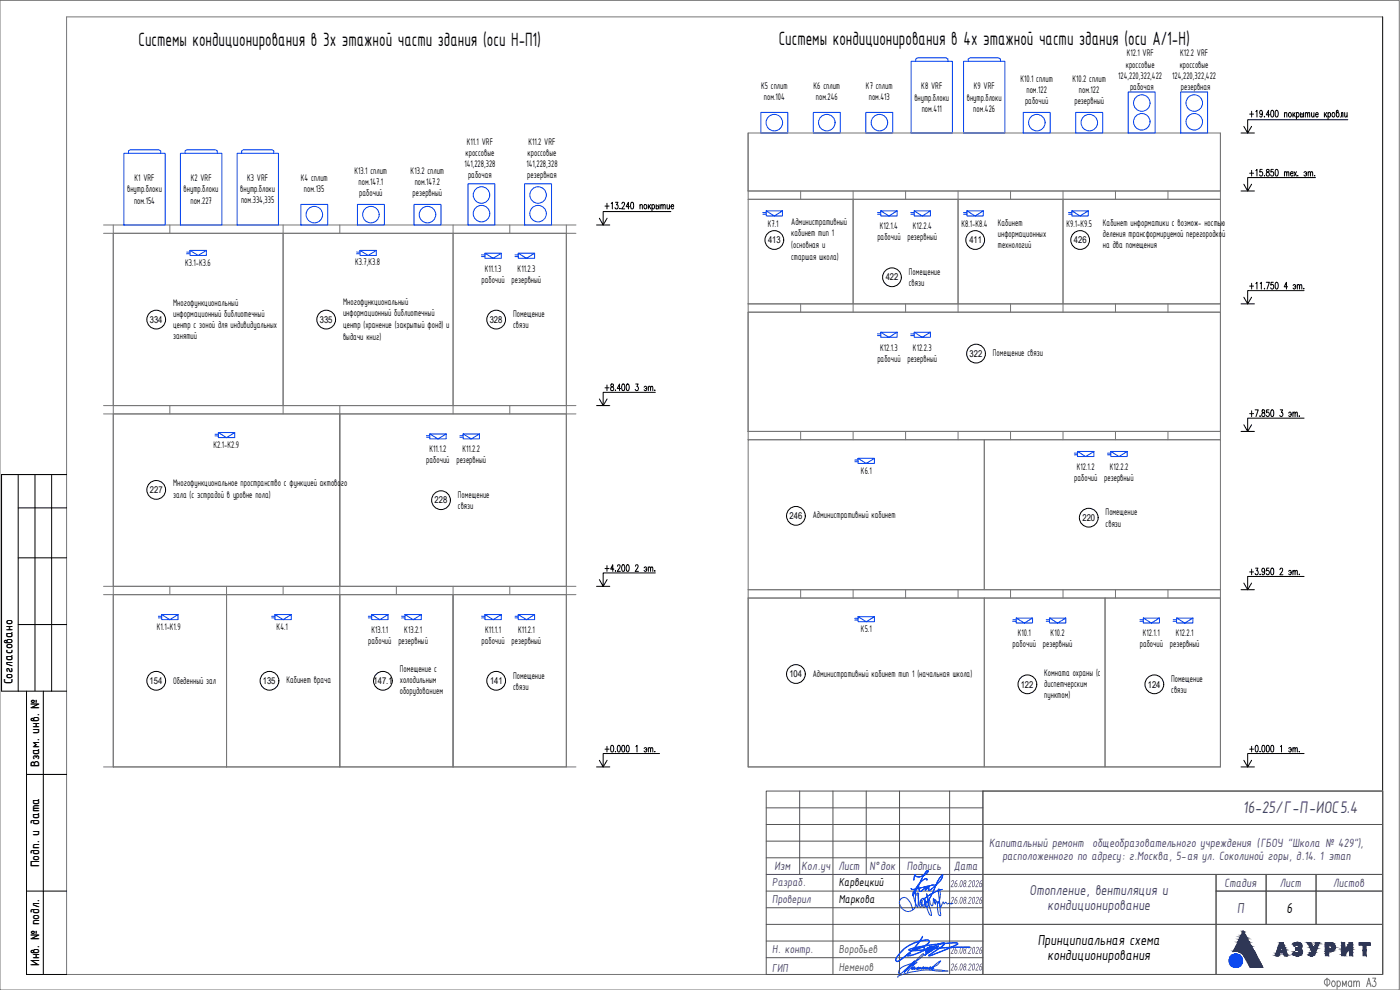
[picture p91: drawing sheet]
<svg xmlns="http://www.w3.org/2000/svg" width="420mm" height="297mm" viewBox="0 0 420 297" stroke-linecap="round" stroke-linejoin="round" font-family="sans-serif">
<defs><g id="words">
<g font-size="6.2">
<text x="41.6" y="13.7">Системы кондиционирования в 3х этажной части здания (оси Н-П1)</text>
<text x="233.7" y="13.5">Системы кондиционирования в 4х этажной части здания (оси А/1-Н)</text>
</g>
<text font-size="5.5" fill="#473972" x="373" y="244">16-25/Г-П-ИОС5.4</text>
<g font-size="4.7" fill="#473972">
<text x="309" y="268.7">Отопление, вентиляция и</text>
<text x="314.4" y="273.2">кондиционирование</text>
<text x="371.3" y="273.9">П</text>
</g>
<g font-size="4.7">
<text x="386.1" y="273.9">6</text>
<text x="311.4" y="283.7">Принципиальная схема</text>
<text x="314.4" y="288.1">кондиционирования</text>
</g>
<g font-size="3.9">
<text x="3.7" y="205.3" transform="rotate(-90 3.7 205.3)">Согласовано</text>
<text x="11.7" y="230.1" transform="rotate(-90 11.7 230.1)">Взам. инв. №</text>
<text x="11.7" y="260.3" transform="rotate(-90 11.7 260.3)">Подп. и дата</text>
<text x="11.7" y="289.9" transform="rotate(-90 11.7 289.9)">Инв. № подл.</text>
</g>
<g font-size="3.9" fill="#473972">
<text x="296.8" y="254.2">Капитальный ремонт общеобразовательного учреждения (ГБОУ &quot;Школа № 429&quot;),</text>
<text x="300.8" y="257.9">расположенного по адресу: г.Москва, 5-ая ул. Соколиной горы, д.14. 1 этап</text>
<text x="232.4" y="261.1">Изм</text>
<text x="240.5" y="261.1">Кол.уч</text>
<text x="251.6" y="261.1">Лист</text>
<text x="260.9" y="261.1">N°док</text>
<text x="272.1" y="261.1">Подпись</text>
<text x="286.2" y="260.9">Дата</text>
<text x="367.5" y="266.1">Стадия</text>
<text x="384.1" y="266.1">Лист</text>
<text x="400.1" y="266.1">Листов</text>
</g>
<g font-size="3.8" fill="#473972">
<text x="231.8" y="265.7">Разраб.</text>
<text x="231.8" y="270.9">Проверил</text>
<text x="231.8" y="285.9">Н. контр.</text>
<text x="231.8" y="291.5">ГИП</text>
</g>
<g font-size="3.8">
<text x="251.8" y="266">Карвецкий</text>
<text x="251.8" y="271">Маркова</text>
</g>
<g font-size="3.8" fill="#545454">
<text x="251.8" y="286">Воробьев</text>
<text x="251.8" y="291.3">Неменов</text>
</g>
<g font-size="3.3" fill="#473972">
<text x="285.1" y="266.2">26.08.2026</text>
<text x="285.1" y="271.2">26.08.2026</text>
<text x="285.1" y="286.2">26.08.2026</text>
<text x="285.1" y="291.2">26.08.2026</text>
</g>
<g font-size="3.1">
<text x="338.2" y="16.9">К12.1 VRF</text>
<text x="354.2" y="16.9">К12.2 VRF</text>
<text x="335.6" y="23.6">124,220,322,422</text>
<text x="337.9" y="20.3">кроссовые</text>
<text x="351.8" y="23.6">124,220,322,422</text>
<text x="354" y="20.3">кроссовые</text>
<text x="228.4" y="26.6">К5 сплит</text>
<text x="229.2" y="30">пом.104</text>
<text x="244.1" y="26.6">К6 сплит</text>
<text x="244.9" y="30">пом.246</text>
<text x="259.9" y="26.6">К7 сплит</text>
<text x="260.7" y="30">пом.413</text>
<text x="276.5" y="26.8">К8 VRF</text>
<text x="292.2" y="26.8">К9 VRF</text>
<text x="306.2" y="24.7">К10.1 сплит</text>
<text x="308.1" y="28">пом.122</text>
<text x="321.9" y="24.7">К10.2 сплит</text>
<text x="323.8" y="28">пом.122</text>
<text x="339.1" y="26.9">рабочая</text>
<text x="354.4" y="26.9">резервная</text>
<text x="274.4" y="30.2">внутр.блоки</text>
<text x="276.6" y="33.5">пом.411</text>
<text x="290.2" y="30.2">внутр.блоки</text>
<text x="292.1" y="33.5">пом.426</text>
<text x="307.6" y="31.3">рабочий</text>
<text x="322.5" y="31.3">резервный</text>
<text x="139.7" y="46.7">кроссовые</text>
<text x="140.1" y="43.4">К11.1 VRF</text>
<text x="158.3" y="46.7">кроссовые</text>
<text x="158.6" y="43.4">К11.2 VRF</text>
<text x="106.4" y="52.2">К13.1 сплит</text>
<text x="123.2" y="52.2">К13.2 сплит</text>
<text x="139.4" y="50">141,228,328</text>
<text x="140.5" y="53.4">рабочая</text>
<text x="158" y="50">141,228,328</text>
<text x="158.2" y="53.4">резервная</text>
<text x="38.1" y="57.7">внутр.блоки</text>
<text x="40.4" y="54.4">К1 VRF</text>
<text x="55.1" y="57.7">внутр.блоки</text>
<text x="57.2" y="54.4">К2 VRF</text>
<text x="72.1" y="57.6">внутр.блоки</text>
<text x="74.2" y="54.2">К3 VRF</text>
<text x="90.3" y="54.2">К4 сплит</text>
<text x="91.2" y="57.5">пом.135</text>
<text x="107.6" y="55.6">пом.147.1</text>
<text x="107.8" y="58.9">рабочий</text>
<text x="123.8" y="58.9">резервный</text>
<text x="124.5" y="55.6">пом.147.2</text>
<text x="40.2" y="61.1">пом.154</text>
<text x="57.1" y="61.1">пом.227</text>
<text x="72.3" y="60.9">пом.334,335</text>
<text x="230.4" y="68">К7.1</text>
<text x="237.4" y="67.5">Административный</text>
<text x="237.4" y="70.8">кабинет тип 1</text>
<text x="264.1" y="68.8">К12.1.4</text>
<text x="273.9" y="68.8">К12.2.4</text>
<text x="288.6" y="68">К8.1-К8.4</text>
<text x="299.5" y="67.9">Кабинет</text>
<text x="299.5" y="71.2">информационных</text>
<text x="320.1" y="68">К9.1-К9.5</text>
<text x="331" y="67.7">Кабинет информатики с возмож- ностью</text>
<text x="331" y="71.1">деления трансформируемой перегородкой</text>
<text x="237.4" y="74.3">(основная и</text>
<text x="237.4" y="77.9">старшая школа)</text>
<text x="263.3" y="72.1">рабочий резервный</text>
<text x="299.5" y="74.5">технологий</text>
<text x="331" y="74.4">на два помещения</text>
<text x="55.6" y="79.8">К3.1-К3.6</text>
<text x="106.6" y="79.6">К3.7,К3.8</text>
<text x="145.5" y="81.5">К11.1.3</text>
<text x="155.3" y="81.5">К11.2.3</text>
<text x="272.8" y="82.5">Помещение</text>
<text x="144.5" y="84.8">рабочий резервный</text>
<text x="272.8" y="85.8">связи</text>
<text x="51.9" y="91.8">Многофункциональный</text>
<text x="51.9" y="95.2">информационный библиотечный</text>
<text x="103" y="91.6">Многофункциональный</text>
<text x="103" y="94.9">информационный библиотечный</text>
<text x="154" y="95.2">Помещение</text>
<text x="51.9" y="98.5">центр с зоной для индивидуальных</text>
<text x="51.9" y="101.8">занятий</text>
<text x="103" y="98.4">центр (хранение (закрытый фонд) и</text>
<text x="103" y="102">выдачи книг)</text>
<text x="154" y="98.5">связи</text>
<text x="264.1" y="105.2">К12.1.3</text>
<text x="274" y="105.2">К12.2.3</text>
<text x="298" y="106.9">Помещение связи</text>
<text x="263.3" y="108.5">рабочий резервный</text>
<text x="64.1" y="134.5">К2.1-К2.9</text>
<text x="128.9" y="135.7">К11.1.2</text>
<text x="138.8" y="135.7">К11.2.2</text>
<text x="127.9" y="139">рабочий резервный</text>
<text x="258.4" y="142.2">К6.1</text>
<text x="323.2" y="140.9">К12.1.2</text>
<text x="333" y="140.9">К12.2.2</text>
<text x="51.9" y="145.9">Многофункциональное пространство с функцией актового</text>
<text x="51.9" y="149.4">зала (с эстрадой в уровне пола)</text>
<text x="137.4" y="149.4">Помещение</text>
<text x="322.4" y="144.3">рабочий резервный</text>
<text x="137.4" y="152.7">связи</text>
<text x="243.9" y="155.4">Административный кабинет</text>
<text x="331.8" y="154.6">Помещение</text>
<text x="331.8" y="158">связи</text>
<text x="47.1" y="189.1">К1.1-К1.9</text>
<text x="83" y="189.1">К4.1</text>
<text x="111.5" y="189.9">К13.1.1</text>
<text x="121.3" y="189.9">К13.2.1</text>
<text x="145.6" y="189.9">К11.1.1</text>
<text x="155.5" y="189.9">К11.2.1</text>
<text x="258.4" y="189.7">К5.1</text>
<text x="305.5" y="190.9">К10.1</text>
<text x="315.3" y="190.9">К10.2</text>
<text x="343" y="190.9">К12.1.1</text>
<text x="352.9" y="190.9">К12.2.1</text>
<text x="110.5" y="193.2">рабочий резервный</text>
<text x="144.5" y="193.2">рабочий резервный</text>
<text x="303.9" y="194.3">рабочий резервный</text>
<text x="342.1" y="194.3">рабочий резервный</text>
<text x="120" y="201.6">Помещение с</text>
<text x="154" y="203.6">Помещение</text>
<text x="243.9" y="203">Административный кабинет тип 1 (начальная школа)</text>
<text x="313.4" y="202.7">Комната охраны (с</text>
<text x="51.9" y="205.3">Обеденный зал</text>
<text x="85.9" y="205">Кабинет врача</text>
<text x="120" y="208.3">оборудованием</text>
<text x="154" y="206.9">связи</text>
<text x="313.4" y="206">диспетчерским</text>
<text x="313.4" y="209.5">пунктом)</text>
<text x="351.5" y="204.6">Помещение</text>
<text x="351.5" y="208">связи</text>
</g>
<g font-size="2.8">
<text x="230.5" y="73">413</text>
<text x="290.9" y="73">411</text>
<text x="322.3" y="73">426</text>
<text x="265.8" y="84.1">422</text>
<text x="45" y="96.8">334</text>
<text x="96" y="96.8">335</text>
<text x="147" y="96.8">328</text>
<text x="291" y="107">322</text>
<text x="45" y="148">227</text>
<text x="130.4" y="151">228</text>
<text x="237" y="155.7">246</text>
<text x="324.9" y="156.3">220</text>
<text x="236.9" y="203.2">104</text>
<text x="44.9" y="205.3">154</text>
<text x="78.9" y="205.3">135</text>
<text x="112.1" y="205.3">147.1 холодильным</text>
<text x="147.1" y="205.3">141</text>
<text x="306.3" y="206.3">122</text>
<text x="344.5" y="206.3">124</text>
</g>
</g></defs>
<g fill="none" stroke="#767676" stroke-width=".3">
<path d="M415 5.1h-395v287.3h395M398.3 293.5v2.5M399.9 294.5a.81 .81 0 0 1 .9 .5 .81 .81 0 0 1-.5 1 .89 .89 0 0 1-.7-.6 .89 .89 0 0 1 .3-.9zM401.3 294.7l.1-.2a.81 .81 0 0 1 1 .5 .81 .81 0 0 1-.5 1l-.6-.4M401.3 294.3v2.5M402.9 296v-1.7l.5 1.3 .6-1.3v1.7M405.6 294.7l-.1-.2a.79 .79 0 0 0-.9 .4 .79 .79 0 0 0 .3 1l.4 .1 .3-.4M405.6 294.3v1.7M406.3 294.8l.4-.5 .3 .2 .1 1.5M406.3 294.3v1.7M407.1 294.8l.4-.5 .4 .2 .1 1.5M410.1 296l.7-2.5 .6 2.5"/>
<path d="M410.4 295.2h.8M411.9 293.5h1l-.5 1a.75 .75 0 0 1 .5 .9 .75 .75 0 0 1-1 .5l-.1-.4"/>
<circle cx="398.2" cy="294.6" r=".91"/>
</g>
<path d="M415 5.1v287.3M5.5 142.4v65M5.5 152.4h14.5M10.5 142.4v65M15.5 142.4v65M20 142.4h-19.5v65h19.5M5.5 167.4h14.5M5.5 187.4h14.5M8 207.4v85h12M13 207.4v85M8 232.4h12M8 267.4h12" fill="none" stroke="#000" stroke-width=".3"/>
<g fill="none" stroke="#000" stroke-width=".3">
<path d="M372.4 39.9h4.1M375.6 37.9l-1.2 2M404.5 35.9h-30.1v4l-1.1-2M372.4 57.3h4.1M375.6 55.3l-1.2 2M394.8 53.3h-20.4v4l-1.1-2M179 67.5h4M182.2 65.5l-1.2 2M201.3 63.5h-20.3v4l-1.1-2M372.4 91.2h4.1M375.6 89.2l-1.2 2M391.4 87.2h-17v4l-1.1-2"/>
<path d="M182.2 119.7l-1.2 2M196.7 117.7h-15.7v4l-1.1-2M179 121.7h4M372.4 129.4h4.1M375.6 127.5l-1.2 1.9M391.4 125.5h-17v3.9l-1.1-1.9M179 175.9h4M182.2 173.9l-1.2 2M196.7 171.9h-15.7v4l-1.1-2M372.4 176.9h4.1M375.6 174.9l-1.2 2M391.4 173h-17v3.9l-1.1-2"/>
<path d="M179 230.1h4M182.2 228.1l-1.2 2M198 226.1h-17v4l-1.1-2M372.4 230.1h4.1M375.6 228.1l-1.2 2M391.4 226.1h-17v4l-1.1-2"/>
</g>
<g fill="none" stroke="#000" stroke-width=".3">
<path d="M375 34.2h1.2M375.6 33.4v1.7M376.9 33.5l.3-.4v2M378.9 33.8l-.4 .6a.58 .58 0 0 1-.5-.7 .58 .58 0 0 1 .7-.5l.2 .6-.1 .9-.3 .4-.4-.3M379.5 34.9v.2zM381 34.4h-1l.7-1.3v2M381.6 33.2l.2-.1a1.26 1.26 0 0 1 0 2l-.5-.9zM382.9 33.2l.2-.1a1.21 1.21 0 0 1 0 2l-.4-.4zM385.5 34.1l.3-.3 .4 .1v1.2M385.5 33.8v1.3M386.9 33.9a.64 .64 0 0 1 .7 .5 .64 .64 0 0 1-.6 .7l-.3-.6zM388 33.8v1.3"/>
<path d="M388.3 34.4l.4 .7M388.7 33.8l-.7 .9M389.1 34.1l.1-.2a.64 .64 0 0 1 .7 .5 .64 .64 0 0 1-.6 .7l-.2-.3M389.1 33.8v2M390.4 34.4a.42 .42 0 0 1 .6-.1 .42 .42 0 0 1 0 .6 .42 .42 0 0 1-.6 0M390.4 33.8v1.3M391.2 33.8v1.3M391.8 34.1l.3-.3 .2 .1 .1 1.2M391.8 33.8v1.3M392.4 34.1l.2-.2h.4l.1 1.2M393.6 33.8l.1 1.2 .3 .1 .3-.4M394.3 33.8v1.3"/>
<path d="M394.8 34.4h.8l-.1-.5a.64 .64 0 0 0-.7 .5 .64 .64 0 0 0 .6 .7l.2-.3M397.5 33.8v1.3M397.8 34.4l.4 .7M398.1 33.8l-.6 .9M398.6 34.1l.1-.2a.66 .66 0 0 1 .7 .4 .66 .66 0 0 1-.4 .8l-.4-.3M398.6 33.8v2M400 33.9a.64 .64 0 0 1 .6 .5 .64 .64 0 0 1-.5 .7l-.3-.6zM401.4 33.8a.7 .7 0 0 1 .5 .6 .7 .7 0 0 1-.5 .7l-.3-.4v-1.4l.4-.2v.5l-.4 .5M402.3 35.1l.3-.4v-.9h.4v1.3M403.6 33.8v1.2l.3 .1 .4-.4M404.3 33.8v1.3M375 52h1.2"/>
<path d="M375.6 51.1v1.7M376.9 51.2l.3-.4v2M378.8 50.8h-.6v.8a.59 .59 0 0 1 .8 .6 .59 .59 0 0 1-.9 .4l-.1-.2M379.5 52.6v.2zM380.2 50.9v.6a.67 .67 0 0 1 .7 .6 .67 .67 0 0 1-.5 .7 .71 .71 0 0 1-.3-.8 .71 .71 0 0 1 .7-.5v-.6zM382.1 50.8h-.6l-.1 .9a.57 .57 0 0 1 .9 .5 .57 .57 0 0 1-.9 .4l-.1-.2M382.9 50.9h.5l.2 .8-.1 .7-.3 .4-.5-.4zM385.5 51.9l.3-.4 .3 .1 .1 1.2M385.5 51.5v1.3M386.2 51.9l.1-.3h.5v1.2M387.3 52.1h.8l-.2-.5a.58 .58 0 0 0-.6 .6 .58 .58 0 0 0 .6 .5l.2-.2M388.4 51.5l.7 1.3"/>
<path d="M389.1 51.5l-.7 1.3M389.5 52.6v.2zM391.3 51.8l.2-.2a.58 .58 0 0 1 .6 .6 .58 .58 0 0 1-.6 .5l-.2-.2M391.8 52.1h.3M392.6 51.9l.3-.4 .3 .1 .1 1.2M392.6 51.5v1.3M393.3 51.9l.3-.4 .3 .1 .1 1.2M394.5 52.7h.1zM181.6 61.8h1.2M182.2 61v1.7M183.4 61.1l.4-.4v2M184.7 60.7h.8l-.5 .8a.56 .56 0 0 1 .5 .8 .56 .56 0 0 1-.9 0"/>
<path d="M186.1 62.5h.1M186.6 61.2l.3-.5 .4 .1 .2 .3-.9 1.6h.9M188.9 62h-1l.7-1.3v2M189.4 60.8h.6l.1 .3v1.2l-.3 .4-.4-.1-.2-.8zM192.1 61.8l.3-.4 .3 .1 .1 1.2M192.1 61.4v1.3M193.3 61.6l.2-.1a.58 .58 0 0 1 .6 .5 .58 .58 0 0 1-.6 .6zM194.6 61.4v1.3M194.9 61.9l.4 .8M195.2 61.4l-.6 .9M195.7 61.6l.1-.1a.58 .58 0 0 1 .6 .5 .58 .58 0 0 1-.6 .6l-.1-.2M195.7 61.4v2"/>
<path d="M196.9 61.9l.1-.1a.47 .47 0 0 1 .6 .2 .47 .47 0 0 1-.2 .7l-.5-.2M196.9 61.4v1.3M197.8 61.4v1.3M198.3 61.8l.3-.4 .3 .1 .1 1.2M198.3 61.4v1.3M199 61.8l.3-.4 .3 .1v1.2M200.2 61.4v1.2l.4 .1 .3-.4M200.9 61.4v1.3M201.4 61.9h.8l-.1-.4a.58 .58 0 0 0-.7 .5 .58 .58 0 0 0 .7 .6l.1-.2M375 85.8h1.2M375.6 85v1.7M376.9 85.1l.3-.4v2"/>
<path d="M378.2 85.1l.3-.4v2M379.5 86.5v.2zM380 84.7h1l-.7 2M382.1 84.7h-.6v.8a.61 .61 0 0 1 .8 .5 .61 .61 0 0 1-.8 .6l-.2-.3M382.9 84.8l.2-.1a1.21 1.21 0 0 1 0 2l-.4-.4zM386.4 86h-1l.7-1.3v2M388.1 85.7l.1-.2a.64 .64 0 0 1 .7 .5 .64 .64 0 0 1-.5 .7l-.3-.3M388.5 86h.4M389.3 85.8l.4-.4 .2 .1 .1 1.2M389.3 85.4v1.3M390 85.8l.4-.4 .2 .1 .1 1.2M391.2 86.6l.1 .1z"/>
<path d="M181.6 116.4h1.2M182.2 115.5v1.7M183.4 115.3v.6a.67 .67 0 0 1 .8 .5 .67 .67 0 0 1-.6 .8 .71 .71 0 0 1-.3-.8 .71 .71 0 0 1 .8-.5v-.6zM184.7 117v.2zM186.3 116.6h-1l.6-1.4v2M186.8 115.3h.5l.2 .3v1.2l-.4 .4-.3-.1-.2-.7zM188.1 115.3h.5l.2 .8v.7l-.3 .4-.4-.1-.2-.7zM190.8 115.2h.7l-.4 .8a.57 .57 0 0 1 .5 .8 .57 .57 0 0 1-1 0M193.3 116.2l.2-.2a.58 .58 0 0 1 .6 .6 .58 .58 0 0 1-.6 .5l-.2-.1M193.7 116.6h.4M194.6 116.3l.3-.4 .3 .1v1.2M194.6 115.9v1.3"/>
<path d="M195.2 116.3l.4-.4 .2 .1 .1 1.2M196.4 117.1h.2zM375 124.1h1.2M375.6 123.3v1.7M376.7 123h.9l-.7 2M378.1 124.9l.1 .1zM378.8 123.1v.5a.69 .69 0 0 1 .8 .6 .69 .69 0 0 1-.6 .8 .74 .74 0 0 1-.3-.9 .74 .74 0 0 1 .8-.5l.1-.3a.45 .45 0 0 0-.8-.2zM380.8 123h-.6l-.1 .9 .1-.2a.59 .59 0 0 1 .8 .6 .59 .59 0 0 1-.9 .5l-.1-.2M381.6 123.1l.2-.1a1.26 1.26 0 0 1 0 2l-.5-.9zM384.2 123h.7l-.3 .7a.58 .58 0 0 1 .4 .8 .58 .58 0 0 1-.9 .3v-.2M386.8 123.9l.1-.2a.64 .64 0 0 1 .7 .6 .64 .64 0 0 1-.6 .7l-.2-.3M387.1 124.3h.5"/>
<path d="M388 124l.4-.4 .2 .1 .1 1.3M388 123.6v1.4M388.7 124l.3-.4 .3 .1v1.3M389.9 124.8v.2zM181.6 170.6h1.2M182.2 169.7v1.7M184.2 170.8h-.9l.6-1.4v2M184.7 171.2v.2zM185.3 169.9l.1-.3a.51 .51 0 0 1 .8 .1 .51 .51 0 0 1-.3 .8l-.6 .9h.9M186.8 169.5h.5l.2 .3v1.3l-.4 .3h-.3l-.2-.8zM188.1 169.5h.5l.2 .8v.8l-.3 .3h-.4l-.2-.8zM190.7 169.9l.1-.4a.52 .52 0 0 1 .7 .3 .52 .52 0 0 1-.2 .7l-.7 .9h1"/>
<path d="M193.3 170.4l.2-.2a.64 .64 0 0 1 .7 .5 .64 .64 0 0 1-.4 .7l-.5-.3M193.7 170.8h.4M194.6 170.5l.3-.4 .3 .1v1.2M194.6 170.1v1.3M195.2 170.5l.4-.4 .2 .1 .1 1.2M196.5 171.2v.2zM375 171.6h1.2M375.6 170.8v1.7M376.8 170.5h.7l-.4 .7a.56 .56 0 0 1 .5 .9 .56 .56 0 0 1-.9 0M378.2 172.3h.1M379.6 171.1l-.5 .6a.58 .58 0 0 1-.4-.7 .58 .58 0 0 1 .6-.5l.3 .6a1 1 0 0 1-.6 1.4l-.2-.3M380.8 170.5h-.6l-.1 .8a.58 .58 0 0 1 .9 .5 .58 .58 0 0 1-.9 .5l-.1-.2"/>
<path d="M381.6 170.5h.5l.1 .3v1.3l-.3 .4-.3-.1-.3-.8zM384.1 170.9l.1-.2a.44 .44 0 0 1 .7-.1 .44 .44 0 0 1 0 .6l-.8 1.3h.9M386.8 171.4l.1-.2a.58 .58 0 0 1 .7 .6 .58 .58 0 0 1-.7 .6l-.1-.2M387.1 171.8h.5M388 171.5l.2-.3h.4l.1 1.3M388 171.1v1.4M388.7 171.5l.3-.4 .3 .1v1.3M389.9 172.3v.2zM181.6 224.8h1.2M182.2 223.9v1.7M183.4 223.7h.6l.2 .8-.1 .7-.3 .4-.5-.4zM184.7 225.5v.1z"/>
<path d="M185.5 223.7h.5l.2 .8-.1 .7-.3 .4-.3-.1-.2-.7zM186.8 223.7h.5l.2 .3v1.2l-.4 .4-.3-.1-.2-.7zM188.1 223.7h.5l.2 .8v.7l-.3 .4-.4-.1-.2-.7zM190.8 224l.4-.4v2M193.3 224.6l.2-.2a.58 .58 0 0 1 .6 .6 .58 .58 0 0 1-.6 .5l-.2-.2M193.7 224.9h.4M194.6 224.7l.3-.4 .3 .1v1.2M194.6 224.3v1.3M195.2 224.7l.4-.4 .2 .1 .1 1.2M196.4 225.5h.2zM375 224.8h1.2M375.6 223.9v1.7"/>
<path d="M376.9 223.7h.5l.2 .8-.1 .7-.3 .4-.3-.1-.2-.7zM378.2 225.5v.1zM378.9 223.7h.5l.2 .3v1.2l-.4 .4-.3-.1-.2-.7zM380.2 223.7h.5l.3 .8-.1 .7-.4 .4-.4-.4zM381.6 223.7h.5l.1 .3v1.2l-.3 .4-.3-.1-.3-.7zM384.3 224l.3-.4v2M386.8 224.6l.1-.2a.58 .58 0 0 1 .7 .6 .58 .58 0 0 1-.7 .5l-.1-.2M387.1 224.9h.5M388 224.7l.2-.3h.4l.1 1.2M388 224.3v1.3M388.7 224.7l.3-.4 .3 .1v1.2M389.9 225.5v.1z"/>
</g>
<g fill="none" stroke="#767676" stroke-width=".3">
<path d="M224.5 39.9h141.8v17.4h-141.8zM224.5 39.9v19.9M366.3 39.9v19.9h-141.8M224.5 57.3h141.8M224.5 59.8h31.5v31.4h-31.5zM240.3 57.3v2.5M256 59.8h31.5v31.4h-31.5zM256 57.3v2.5M271.8 57.3v2.5M287.5 59.8h31.5v31.4h-31.5zM287.5 57.3v2.5M303.3 57.3v2.5"/>
<path d="M319 59.8h47.3v31.4h-47.3zM319 57.3v2.5M334.8 57.3v2.5M350.5 57.3v2.5M31.1 67.5h141.7M31.1 70h141.7M34 70h51v51.7h-51zM34 67.5v162.6M51 67.5v2.5M85 70h51v51.7h-51zM85 67.5v2.5M102 67.5v2.5"/>
<path d="M136 70h34v51.7h-34zM136 67.5v2.5M153 67.5v2.5M170 67.5v162.6M224.5 93.7h141.8v35.7h-141.8zM224.5 91.2h141.8v40.7h-141.8M224.5 93.7h141.8M224.5 91.2v40.7M240.3 91.2v2.5M256 91.2v2.5M271.8 91.2v2.5M287.5 91.2v2.5"/>
<path d="M303.3 91.2v2.5M319 91.2v2.5M334.8 91.2v2.5M350.5 91.2v2.5M31.1 121.7h141.7M31.1 124.2h141.7M34 124.2h67.9v51.7h-67.9zM51 121.7v2.5M85 121.7v2.5M102 124.2h68v51.7h-68zM102 121.7v108.4M136 121.7v2.5"/>
<path d="M153 121.7v2.5M224.5 129.4h141.8M224.5 131.9h70.9v45h-70.9zM240.3 129.4v2.5M256 129.4v2.5M271.8 129.4v2.5M287.5 129.4v2.5M295.4 131.9h70.9v45h-70.9zM303.3 129.4v2.5M319 129.4v2.5M334.8 129.4v2.5M350.5 129.4v2.5"/>
<path d="M31.1 175.9h141.7M31.1 178.4h141.7M34 178.4h34v51.7h-34zM51 175.9v2.5M68 178.4h33.9v51.7h-33.9zM68 175.9v54.2M85 175.9v2.5M102 178.4h34v51.7h-34zM119 175.9v2.5M136 178.4h34v51.7h-34zM136 175.9v54.2M153 175.9v2.5"/>
<path d="M224.5 176.9h141.8v53.2h-141.8M224.5 179.4h141.8M224.5 179.4h70.9v50.7h-70.9zM224.5 176.9v53.2M240.3 176.9v2.5M256 176.9v2.5M271.8 176.9v2.5M287.5 176.9v2.5M295.4 179.4h36.2v50.7h-36.2zM303.3 176.9v2.5M319 176.9v2.5M331.6 179.4h34.7v50.7h-34.7z"/>
<path d="M334.8 176.9v2.5M350.5 176.9v2.5M31.1 230.1h141.7"/>
</g>
<g fill="none" stroke="#003fff" stroke-width=".3">
<path d="M273.4 18.4h12.4v21.5h-12.4zM274.8 18.4v-.7l.6-.4h8.5l.6 .4v.7M289.2 18.4h12.4v21.5h-12.4zM290.6 18.4v-.7l.5-.4h8.5l.6 .4v.7M228.3 33.7h8.1v6.2h-8.1zM244.1 33.7h8.1v6.2h-8.1zM259.8 33.7h8.1v6.2h-8.1zM307.1 33.7h8.1v6.2h-8.1zM322.8 33.7h8.1v6.2h-8.1zM338.6 27.6h8.1v12.3h-8.1zM354.3 27.6h8.1v12.3h-8.1zM37.2 46h12.4v21.5h-12.4z"/>
<path d="M38.6 46v-.8l.5-.3h8.5l.6 .3v.8M54.1 46h12.5v21.5h-12.5zM55.5 46v-.8l.6-.3h8.5l.6 .3v.8M71.2 46h12.4v21.5h-12.4zM72.5 46v-.8l.6-.3h8.5l.6 .3v.8M140.5 55.1h8v12.4h-8zM157.4 55.1h8.1v12.4h-8.1zM56 76.1h1M56 75.6h1M57 75.1v1.6h4.9v-1.6h-4.9l2.5 1.6 2.4-1.6M90.3 61.3h8v6.2h-8zM107 76.1h1"/>
<path d="M107 75.6h1M107.3 61.3h8.1v6.2h-8.1zM108 75.1v1.6h4.9v-1.6h-4.9l2.5 1.6 2.4-1.6M124.2 61.3h8.1v6.2h-8.1zM144.5 77h1M144.5 76.5h1M145.5 76v1.5h5v-1.5h-5l2.5 1.5 2.5-1.5M154.6 77h.9M154.6 76.5h.9M155.5 76v1.5h4.9v-1.5h-4.9l2.5 1.5 2.4-1.5M228.9 64.3h1.1M228.9 63.8h1.1"/>
<path d="M230 63.3v1.5h4.8v-1.5h-4.8l2.4 1.5 2.4-1.5M263.4 64.3h.9M263.4 63.8h.9M264.3 63.3v1.5h4.9v-1.5h-4.9l2.5 1.5 2.4-1.5M273.3 64.3h1.1M273.3 63.8h1.1M274.4 63.3v1.5h4.8v-1.5h-4.8l2.4 1.5 2.4-1.5M289.2 64.3h1M289.2 63.8h1M290.2 63.3v1.5h4.9v-1.5h-4.9l2.5 1.5 2.4-1.5M320.7 64.3h1M320.7 63.8h1"/>
<path d="M321.7 63.3v1.5h4.9v-1.5h-4.9l2.4 1.5 2.5-1.5M264.3 99.7v1.5h4.9v-1.5h-4.9l2.5 1.5 2.4-1.5M274.4 99.7v1.5h4.8v-1.5h-4.8l2.4 1.5 2.4-1.5M263.4 100.7h.9M263.4 100.2h.9M273.3 100.7h1.1M273.3 100.2h1.1M64.5 130.8h1M64.5 130.3h1M65.5 129.8v1.5h4.9v-1.5h-4.9l2.5 1.5 2.4-1.5M128 131.2h1M128 130.7h1"/>
<path d="M129 130.2v1.5h4.9v-1.5h-4.9l2.4 1.5 2.5-1.5M138 131.2h1M138 130.7h1M139 130.2v1.5h4.9v-1.5h-4.9l2.4 1.5 2.5-1.5M256.5 138.5h1M256.5 138h1M257.5 137.5v1.6h4.9v-1.6h-4.9l2.5 1.6 2.4-1.6M322.4 136.5h1M322.4 136h1M323.4 135.5v1.5h4.9v-1.5h-4.9l2.4 1.5 2.5-1.5M332.4 136.5h1M332.4 136h1"/>
<path d="M333.4 135.5v1.5h4.9v-1.5h-4.9l2.4 1.5 2.5-1.5M47.5 185.4h1M47.5 184.9h1M48.5 184.4v1.5h4.9v-1.5h-4.9l2.5 1.5 2.4-1.5M81.5 185.4h1M81.5 184.9h1M82.5 184.4v1.5h4.9v-1.5h-4.9l2.5 1.5 2.4-1.5M110.5 185.4h1M110.5 184.9h1M111.5 184.4v1.5h5v-1.5h-5l2.5 1.5 2.5-1.5M120.5 185.4h1M120.5 184.9h1"/>
<path d="M121.5 184.4v1.5h4.9v-1.5h-4.9l2.5 1.5 2.4-1.5M144.5 185.4h1M144.5 184.9h1M145.5 184.4v1.5h5v-1.5h-5l2.5 1.5 2.5-1.5M154.6 185.4h.9M154.6 184.9h.9M155.5 184.4v1.5h4.9v-1.5h-4.9l2.5 1.5 2.4-1.5M256.5 186h1M256.5 185.5h1M257.5 185v1.5h4.9v-1.5h-4.9l2.5 1.5 2.4-1.5M304 186.4h1M304 186h1"/>
<path d="M305 185.4v1.5h4.9v-1.5h-4.9l2.4 1.5 2.5-1.5M314 186.4h1M314 186h1M315 185.4v1.5h4.9v-1.5h-4.9l2.4 1.5 2.5-1.5M342.1 186.4h1M342.1 186h1M343.1 185.4v1.5h4.9v-1.5h-4.9l2.4 1.5 2.5-1.5M352.1 186.4h1M352.1 186h1M353.1 185.4v1.5h4.9v-1.5h-4.9l2.5 1.5 2.4-1.5"/>
<circle cx="232.4" cy="36.8" r="2.48"/>
<circle cx="248.1" cy="36.8" r="2.48"/>
<circle cx="263.9" cy="36.8" r="2.48"/>
<circle cx="311.2" cy="36.8" r="2.48"/>
<circle cx="326.9" cy="36.8" r="2.48"/>
<circle cx="342.7" cy="36.5" r="2.48"/>
<circle cx="342.7" cy="30.9" r="2.48"/>
<circle cx="358.4" cy="36.5" r="2.48"/>
<circle cx="358.4" cy="30.9" r="2.48"/>
<circle cx="144.5" cy="58.5" r="2.48"/>
<circle cx="161.5" cy="58.5" r="2.48"/>
<circle cx="94.3" cy="64.4" r="2.48"/>
<circle cx="111.3" cy="64.4" r="2.48"/>
<circle cx="128.3" cy="64.4" r="2.48"/>
<circle cx="144.5" cy="64.1" r="2.48"/>
<circle cx="161.5" cy="64.1" r="2.48"/>
</g>
<g fill="none" stroke="#000" stroke-width=".3">
<circle cx="232.4" cy="72" r="2.82"/>
<circle cx="292.7" cy="72" r="2.82"/>
<circle cx="324.2" cy="72" r="2.82"/>
<circle cx="46.9" cy="95.9" r="2.82"/>
<circle cx="97.9" cy="95.9" r="2.82"/>
<circle cx="148.9" cy="95.9" r="2.82"/>
<circle cx="267.7" cy="83.2" r="2.82"/>
<circle cx="292.9" cy="106.1" r="2.82"/>
<circle cx="46.9" cy="147" r="2.82"/>
<circle cx="132.4" cy="150.1" r="2.82"/>
<circle cx="238.9" cy="154.8" r="2.82"/>
<circle cx="326.7" cy="155.3" r="2.82"/>
<circle cx="46.9" cy="204.3" r="2.82"/>
<circle cx="80.9" cy="204.3" r="2.82"/>
<circle cx="114.9" cy="204.3" r="2.82"/>
<circle cx="148.9" cy="204.3" r="2.82"/>
<circle cx="238.9" cy="202.2" r="2.82"/>
<circle cx="308.3" cy="205.3" r="2.82"/>
<circle cx="346.4" cy="205.3" r="2.82"/>
</g>
<!-- layer: _STAMP -->
<g fill="none" stroke="#545454" stroke-width=".3">
<path d="M230 237.3h185v55.1h-185zM240 237.3v25.1M250 237.3v55.1M260 237.3v25.1M270 237.3v55.1M285 237.3v55.1M295 237.3h120v10.1h-120zM295 237.3v55.1M230 242.4h65M230 247.4h65M230 252.4h65M230 257.4h65"/>
<path d="M295 247.4h120v15h-120zM230 262.4h65M230 267.4h65M230 272.4h65M230 277.4h65M295 277.4h70v15h-70zM295 262.4h70v15h-70zM365 262.4h15v5h-15zM365 267.4h15v10h-15zM365 277.4h50v15h-50zM380 262.4h15v5h-15zM380 267.4h15v10h-15z"/>
<path d="M395 262.4h20v5h-20zM395 267.4h20v10h-20zM230 282.3h65M230 287.3h65"/>
</g>
<g fill="#2a3756" stroke="#2a3756" stroke-width=".3">
<path d="M370.2 285.4h.3z"/>
<path d="M370.1 285.4h.2z"/>
<path d="M373.9 288h3.9z"/>
<path d="M399.3 283.7h1.3z"/>
<path d="M399.5 284.6h1.1z"/>
<path d="M399.3 284.7h1.3z"/>
<path d="M392.4 282.8h.5z"/>
<path d="M393.1 286.8h.9z"/>
<path d="M393.3 286.8h.6z"/>
<path d="M389.2 282.8h.3z"/>
<path d="M389.6 284.3h1z"/>
<path d="M389.3 284.4h1.2z"/>
<path d="M389 284.4h1.5z"/>
<path d="M388.9 285.1h1.8z"/>
<path d="M389.5 285.2h1.2z"/>
<path d="M389.6 285.2h1.1z"/>
<path d="M389.5 285.9h1.2z"/>
<path d="M388.7 286.7h1.3z"/>
<path d="M389.1 286.8h.6z"/>
<path d="M373 279.5l.3 .1zM373 279.5l.3 .1h-.3z"/>
<path d="M373 279.6l.3 .2zM373 279.6l.3 .2h-.4z"/>
<path d="M372.9 279.8l.8 .6-.4-.6zM372.9 279.8l.8 .6h-1.1z"/>
<path d="M372.6 280.4l1.2 .3-.1-.3zM372.6 280.4l1.2 .3h-1.4z"/>
<path d="M372.4 280.7l1.7 .5-.3-.5zM372.4 280.7l1.7 .5h-1.9z"/>
<path d="M372.2 281.2l2.2 .4-.3-.4zM372.2 281.2l2.2 .4h-2.4z"/>
<path d="M372 281.6l2.5 .2-.1-.2zM372 281.6l2.5 .2h-2.6z"/>
<path d="M371.9 281.8l3 .8-.4-.8zM371.9 281.8l3 .8h-3.4z"/>
<path d="M371.5 282.6l3.4 .1zM371.5 282.6l3.4 .1z"/>
<path d="M371.5 282.7l4.1 1.2-.7-1.2zM371.5 282.7l4.1 1.2h-4.7z"/>
<path d="M370.9 283.9l4.8 .2-.1-.2zM370.9 283.9l4.8 .2h-4.9z"/>
<path d="M370.8 284.1l5.2 .7-.3-.7zM370.8 284.1l5.2 .7h-5.5z"/>
<path d="M370.5 284.8h5.6zM370.5 284.8h5.6z"/>
<path d="M370.4 284.8l5.9 .4-.2-.4zM370.4 284.8l5.9 .4h-6.1z"/>
<path d="M370.2 285.2l6.2 .2-.1-.2zM370.2 285.2l6.2 .2h-6.2z"/>
<path d="M370.2 285.4h.5zM370.2 285.4h.7z"/>
<path d="M370.9 285.4h5.5zM370.9 285.4h5.5z"/>
<path d="M370.2 285.4h.3zM370.2 285.4h.5z"/>
<path d="M371.1 285.4h5.3zM371.1 285.4h5.3z"/>
<path d="M371.2 285.4h5.2zM371.2 285.4h5.2z"/>
<path d="M371.3 285.4h5.1zM371.3 285.4h5.1z"/>
<path d="M371.4 285.4l5.1 .1zM371.4 285.4l5.1 .1z"/>
<path d="M371.6 285.5l4.9 .1zM371.6 285.5l4.9 .1z"/>
<path d="M371.7 285.6h4.8zM371.7 285.6h4.8z"/>
<path d="M371.9 285.6l4.7 .1zM371.9 285.6l4.7 .1z"/>
<path d="M372.1 285.7l4.5 .1zM372.1 285.7l4.5 .1z"/>
<path d="M372.2 285.8l4.4 .1zM372.2 285.8l4.4 .1z"/>
<path d="M372.4 285.9h4.3zM372.4 285.9h4.3z"/>
<path d="M372.5 285.9l4.3 .2zM372.5 285.9l4.3 .2zM372.7 286.1h4.1zM372.7 286.1h4.1z"/>
<path d="M372.7 286.1l4.2 .1zM372.7 286.1l4.2 .1z"/>
<path d="M372.8 286.2l4.1 .1zM372.8 286.2l4.1 .1z"/>
<path d="M373 286.3l4 .2zM373 286.3l4 .2z"/>
<path d="M373.1 286.5l4 .1zM373.1 286.5l4 .1z"/>
<path d="M373.2 286.6l3.9 .1zM373.2 286.6l3.9 .1z"/>
<path d="M373.3 286.7l3.9 .2-.1-.2zM373.3 286.7l3.9 .2h-3.9z"/>
<path d="M373.3 286.9l4 .1-.1-.1zM373.3 286.9l4 .1h-3.9z"/>
<path d="M373.4 287l4.1 .5-.2-.5zM373.4 287l4.1 .5h-3.8z"/>
<path d="M373.7 287.5l4.1 .5-.3-.5zM373.7 287.5l4.1 .5h-3.9zM373.9 288h3.9z"/>
<path d="M374 288l4.2 .6-.4-.6zM374 288l4.2 .6h-3.9z"/>
<path d="M374.3 288.6l3.9 .2v-.2zM374.3 288.6l3.9 .2h-3.8z"/>
<path d="M374.4 288.8l4.1 .4-.3-.4zM374.4 288.8l4.1 .4h-3.9z"/>
<path d="M374.6 289.2l4.2 .6-.3-.6zM374.6 289.2l4.2 .6h-3.9z"/>
<path d="M374.9 289.8l4.1 .4-.2-.4zM374.9 289.8l4.1 .4h-3.8z"/>
<path d="M375.2 290.2h3.8zM375.2 290.2l3.3 .1z"/>
<path d="M375.2 290.3h1.9zM375.2 290.3h3.3z"/>
<path d="M407.9 282.8l3.3 .4v-.4zM407.9 282.8l3.3 .4h-3.3z"/>
<path d="M407.9 283.2l3.3 .4v-.4zM407.9 283.2l3.3 .4h-3.3z"/>
<path d="M409.1 283.6l.9 1.6v-1.6zM409.1 283.6l.9 1.6h-.9z"/>
<path d="M409.1 285.2l.9 1.6v-1.6zM409.1 285.2l.9 1.6h-.9z"/>
<path d="M405 282.8l.9 .6v-.6zM405 282.8l.9 .6h-1.3z"/>
<path d="M402.6 282.8l1 1v-1zM402.6 282.8l1 1h-1z"/>
<path d="M404.6 283.4l1.3 .9v-.9zM404.6 283.4l1.3 .9h-1.7z"/>
<path d="M405 284.3h.9zM405 284.3h.9z"/>
<path d="M404.2 284.3h.8zM404.1 284.3h.9z"/>
<path d="M404.1 284.3h.9zM404.1 284.3h.9z"/>
<path d="M405 284.3l.9 .1v-.1zM405 284.3l.9 .1h-.9z"/>
<path d="M404.1 284.3l.8 .3 .1-.3zM404.1 284.3l.8 .3h-1z"/>
<path d="M403.9 284.6h1zM403.9 284.6h.9z"/>
<path d="M402.6 283.8l1 .8v-.8zM402.6 283.8l1 .8h-1z"/>
<path d="M405 284.4l.9 .4v-.4zM405 284.4l.9 .4h-.9z"/>
<path d="M402.6 284.6l1 .2v-.2zM402.6 284.6l1 .2h-1z"/>
<path d="M405 284.8l.9 .1zM405 284.8l.9 .1z"/>
<path d="M403.9 284.6l.8 .3 .1-.3zM403.9 284.6l.8 .3h-1z"/>
<path d="M403.7 284.9h1zM403.7 284.9l.9 .1z"/>
<path d="M402.6 284.8l1 .3v-.3zM402.6 284.8l1 .3h-1z"/>
<path d="M403.7 285l.8 .2 .1-.2zM403.7 285l.8 .2h-.9z"/>
<path d="M403.6 285.2h.9zM403.6 285.2l.9 .1z"/>
<path d="M402.6 285.1l1 .2v-.2zM402.6 285.1l1 .2h-1z"/>
<path d="M402.6 285.3l1.8 .2 .1-.2zM402.6 285.3l1.8 .2h-1.8z"/>
<path d="M405 284.9l.9 .8v-.8zM405 284.9l.9 .8h-.9z"/>
<path d="M402.6 285.5l1.2 .9 .6-.9zM402.6 285.5l1.2 .9h-1.2z"/>
<path d="M405 285.7l.9 1.1v-1.1zM405 285.7l.9 1.1h-.9z"/>
<path d="M402.6 286.4l1 .4 .2-.4zM402.6 286.4l1 .4h-1z"/>
<path d="M397.8 282.8h1.7zM397.8 282.8h1.7z"/>
<path d="M397.8 282.8l1.8 .1zM397.8 282.8l1.8 .1z"/>
<path d="M397.8 282.9h2zM397.8 282.9h2z"/>
<path d="M397.8 282.9h2.1zM397.8 282.9h2.1z"/>
<path d="M397.8 282.9l2.2 .1zM397.8 282.9l2.2 .1z"/>
<path d="M397.8 283l2.4 .1zM397.8 283l2.4 .1z"/>
<path d="M397.8 283.1l2.5 .1zM397.8 283.1l2.5 .1z"/>
<path d="M397.8 283.2l2.5 .1zM397.8 283.2l2.5 .1z"/>
<path d="M397.8 283.3l2.6 .1zM397.8 283.3l2.6 .1z"/>
<path d="M397.8 283.4h2.7zM397.8 283.4h2.7z"/>
<path d="M397.8 283.4l2.7 .1zM397.8 283.4l2.7 .1z"/>
<path d="M397.8 283.5l2.8 .1zM397.8 283.5l2.8 .1z"/>
<path d="M398.7 283.6h1.9zM398.7 283.6h1.9z"/>
<path d="M399 283.6l1.6 .1zM399 283.6l1.6 .1zM399.3 283.7h1.3z"/>
<path d="M399.4 283.7h1.2zM399.4 283.7h1.2z"/>
<path d="M399.5 283.7h1.1zM399.5 283.7h1.1z"/>
<path d="M399.5 283.7l1.1 .1zM399.5 283.7l1.1 .1z"/>
<path d="M399.5 283.8l1.1 .1zM399.5 283.8l1.1 .1z"/>
<path d="M399.6 283.9h1zM399.6 283.9h1z"/>
<path d="M399.7 283.9l.9 .1zM399.7 283.9l.9 .1zM399.7 284h.9zM399.7 284h.9z"/>
<path d="M397.8 283.6l.9 .6v-.6zM397.8 283.6l.9 .6h-.9z"/>
<path d="M399.7 284l.9 .2v-.2zM399.7 284l.9 .2h-.9zM399.7 284.2h.9zM399.7 284.2h.9z"/>
<path d="M399.7 284.2l.9 .1zM399.7 284.2l.9 .1z"/>
<path d="M399.7 284.3l.9 .1zM399.7 284.3l.9 .1zM399.7 284.4h.9zM399.7 284.4h.9z"/>
<path d="M399.7 284.4h.9zM399.7 284.4h.9z"/>
<path d="M399.7 284.4l.9 .1zM399.7 284.4l.9 .1z"/>
<path d="M399.6 284.5h1zM399.6 284.5l1 .1z"/>
<path d="M399.6 284.6h1zM399.6 284.6h1z"/>
<path d="M399.5 284.6h1.1zM399.5 284.6h1.1zM399.4 284.6h1.2z"/>
<path d="M399.4 284.6h1.2zM399.4 284.6l1.2 .1z"/>
<path d="M399.4 284.7h1.2zM399.3 284.7h1.3zM399 284.7h1.6z"/>
<path d="M397.8 284.2l.9 .5v-.5zM397.8 284.2l.9 .5h-.9z"/>
<path d="M397.8 284.7h2.8zM397.8 284.7h2.8z"/>
<path d="M397.8 284.7h2.8zM397.8 284.7l2.7 .1z"/>
<path d="M397.8 284.8h2.7zM397.8 284.8h2.7z"/>
<path d="M397.8 284.8l2.6 .2 .1-.2zM397.8 284.8l2.6 .2h-2.6z"/>
<path d="M397.8 285h2.6zM397.8 285l2.5 .1z"/>
<path d="M397.8 285.1h2.5zM397.8 285.1l2.3 .2z"/>
<path d="M397.8 285.3h2.3zM397.8 285.3l2.2 .1z"/>
<path d="M397.8 285.4h2.2zM397.8 285.4h2z"/>
<path d="M397.8 285.4h2zM397.8 285.4l1.8 .1z"/>
<path d="M397.8 285.5h1.6zM397.8 285.5h1.8z"/>
<path d="M397.8 285.5h1.3zM397.8 285.5h1.6z"/>
<path d="M397.8 285.5l.9 .6v-.6zM397.8 285.5l.9 .6h-.9z"/>
<path d="M397.8 286.1l.9 .7v-.7zM397.8 286.1l.9 .7h-.9z"/>
<path d="M392.4 282.8h1zM392.4 282.8h1z"/>
<path d="M395 282.8h.8zM394.9 282.8h.9z"/>
<path d="M394.9 282.8l1 .1zM394.9 282.8l1 .1z"/>
<path d="M394.9 282.9h1zM394.9 282.9h1z"/>
<path d="M394.9 282.9l.9 .3 .1-.3zM394.9 282.9l.9 .3h-1z"/>
<path d="M392.4 282.8l1.2 .4-.2-.4zM392.4 282.8l1.2 .4h-1z"/>
<path d="M392.6 283.2l1 .1zM392.6 283.2l1 .1z"/>
<path d="M394.8 283.2l.8 .5 .2-.5zM394.8 283.2l.8 .5h-.9z"/>
<path d="M394.7 283.7h.9zM394.7 283.7h.9z"/>
<path d="M392.6 283.3l1.4 .7-.4-.7zM392.6 283.3l1.4 .7h-1z"/>
<path d="M393 284l1 .2v-.2zM393 284l1 .2h-.9z"/>
<path d="M394.7 283.7l.7 .6 .2-.6zM394.7 283.7l.7 .6h-.9z"/>
<path d="M393.1 284.2l1.1 .2-.2-.2zM393.1 284.2l1.1 .2h-1z"/>
<path d="M394.5 284.3l.8 .3 .1-.3zM394.5 284.3l.8 .3h-.9z"/>
<path d="M394.4 284.6h.9zM394.4 284.6l.8 .1z"/>
<path d="M393.2 284.4l1.1 .3-.1-.3zM393.2 284.4l1.1 .3h-.9z"/>
<path d="M394.3 284.7h.9zM394.3 284.7l.9 .1zM394.3 284.8h.9zM394.3 284.8h.9z"/>
<path d="M393.4 284.7l.9 .1zM393.4 284.7l.9 .1z"/>
<path d="M393.4 284.8l1.7 .3 .1-.3zM393.4 284.8l1.7 .3h-1.5z"/>
<path d="M393.6 285.1l1.4 .2 .1-.2zM393.6 285.1l1.4 .2h-1.3z"/>
<path d="M393.7 285.3l1.1 .4 .2-.4zM393.7 285.3l1.1 .4h-.9z"/>
<path d="M393.9 285.7h.9zM393.9 285.7l.9 .1z"/>
<path d="M393.9 285.8l.9 .1zM393.9 285.8l.9 .1zM393.9 285.9h.9zM393.9 285.9h.9z"/>
<path d="M393.9 285.9h.9zM393.9 285.9h.8z"/>
<path d="M393.1 285.9h.2zM393.1 285.9h.2z"/>
<path d="M393.8 285.9h.9zM393.7 285.9h1z"/>
<path d="M393.1 285.9l.3 .1zM393.1 285.9l.3 .1z"/>
<path d="M393.1 286h.3zM393.1 286h.3z"/>
<path d="M393.7 285.9l1 .1zM393.7 285.9l1 .1z"/>
<path d="M393.1 286h.4zM393 286h.5z"/>
<path d="M393.7 286h1zM393.6 286h1.1z"/>
<path d="M393 286h.6zM393 286h.6z"/>
<path d="M393 286h1.7zM393 286h1.7z"/>
<path d="M393 286h1.7zM393 286l1.6 .1h-1.7z"/>
<path d="M392.9 286.1l1.6 .2 .1-.2zM392.9 286.1l1.6 .2h-1.6zM392.9 286.3h1.6zM392.9 286.3h1.6z"/>
<path d="M392.9 286.3h1.6zM392.9 286.3l1.5 .2h-1.6z"/>
<path d="M392.8 286.5h1.6zM392.8 286.5h1.5z"/>
<path d="M392.7 286.5h1.6zM392.7 286.5h1.6z"/>
<path d="M392.8 286.5h1.5zM392.8 286.5h1.5z"/>
<path d="M392.8 286.5h1.5zM392.8 286.5l1.5 .1z"/>
<path d="M392.9 286.6h1.4zM392.9 286.6h1.3z"/>
<path d="M392.9 286.6h1.3zM392.9 286.6l1.3 .1z"/>
<path d="M393 286.7h1.2zM393 286.7h1.1z"/>
<path d="M393 286.7h1.1zM393 286.7h1.1z"/>
<path d="M393.1 286.7h1zM393.1 286.7l.9 .1zM393.1 286.8h.9z"/>
<path d="M393.2 286.8h.8zM393.2 286.8h.7zM393.3 286.8h.6z"/>
<path d="M393.4 286.8h.3zM393.3 286.8h.4z"/>
<path d="M389.2 282.8h.4zM389.1 282.8h.5z"/>
<path d="M389.1 282.8h.6zM389 282.8h.7z"/>
<path d="M389 282.8h.8zM388.9 282.8h.9z"/>
<path d="M388.9 282.8h.9zM388.9 282.8h.9z"/>
<path d="M388.9 282.8l1 .1zM388.7 282.9h1.2z"/>
<path d="M388.7 282.9h1.3zM388.7 282.9h1.3z"/>
<path d="M388.7 282.9h1.4zM388.6 282.9h1.5z"/>
<path d="M388.6 282.9l1.6 .1zM388.5 283h1.7zM388.5 283h1.7zM388.5 283h1.7z"/>
<path d="M388.5 283l1.8 .1zM388.3 283.1h2z"/>
<path d="M388.3 283.1h2.1zM388.2 283.1h2.2z"/>
<path d="M388.2 283.1l2.2 .1zM388.2 283.2h2.2z"/>
<path d="M388.2 283.2h2.2zM388.1 283.2h2.3z"/>
<path d="M388.1 283.2h2.4zM388.1 283.2h2.4z"/>
<path d="M388.1 283.2l2.5 .2zM388.1 283.2l2.5 .2zM388.2 283.4h2.4zM388.2 283.4h2.4z"/>
<path d="M388.2 283.4l2.5 .1-.1-.1zM388.2 283.4l2.5 .1h-2.5z"/>
<path d="M388.2 283.5l2.5 .1zM388.2 283.5l2.5 .1z"/>
<path d="M388.3 283.6h.9zM388.3 283.6h1z"/>
<path d="M389.3 283.6h1.4zM389.3 283.6h1.4z"/>
<path d="M388.3 283.6h.7zM388.3 283.6h.9z"/>
<path d="M389.3 283.6h1.4zM389.3 283.6h1.4zM389.4 283.6h1.3z"/>
<path d="M389.4 283.6h1.3zM389.5 283.6h1.2zM389.5 283.6h1.2z"/>
<path d="M388.3 283.6h.7zM388.3 283.6h.6z"/>
<path d="M389.5 283.6l1.2 .1zM389.5 283.6l1.2 .1z"/>
<path d="M388.3 283.6h.6zM388.3 283.6l.4 .1zM388.3 283.7h.4zM388.3 283.7h.4z"/>
<path d="M389.6 283.7h1.1zM389.6 283.7h1.1z"/>
<path d="M389.6 283.7h1.1zM389.6 283.7h1.1z"/>
<path d="M388.3 283.7h.4zM388.3 283.7h.3z"/>
<path d="M389.6 283.7l1.1 .1zM389.6 283.7l1.1 .1z"/>
<path d="M388.4 283.7h.2zM388.4 283.7l.1 .1z"/>
<path d="M389.7 283.8l1 .1zM389.7 283.8l1 .1zM389.7 283.9h1zM389.7 283.9h1z"/>
<path d="M389.7 283.9l1 .1zM389.7 283.9l1 .1z"/>
<path d="M389.7 284h1zM389.7 284h1z"/>
<path d="M389.7 284l1 .1zM389.7 284l1 .1z"/>
<path d="M389.7 284.1h1zM389.7 284.1h1z"/>
<path d="M389.7 284.1h1zM389.7 284.1l.9 .1zM389.6 284.2h1zM389.6 284.2h1z"/>
<path d="M389.6 284.2l1 .1zM389.6 284.2l1 .1z"/>
<path d="M389.6 284.3h1zM389.6 284.3h1z"/>
<path d="M389.6 284.3h1zM389.6 284.3h1zM389.5 284.3h1.1z"/>
<path d="M389.5 284.3h1.1zM389.5 284.3h1z"/>
<path d="M389.5 284.3l1 .1zM389.3 284.4h1.2zM389.1 284.4h1.4z"/>
<path d="M389.1 284.4h1.4zM389 284.4h1.5zM388.9 284.4h1.6z"/>
<path d="M388.9 284.4h1.6zM388.9 284.4l1.5 .1z"/>
<path d="M388.9 284.5h1.5zM388.9 284.5l1.4 .1z"/>
<path d="M388.9 284.6h1.4zM388.9 284.6l1.3 .1z"/>
<path d="M388.9 284.7h1.3zM388.9 284.7h1.2z"/>
<path d="M388.9 284.7l1.3 .1zM388.9 284.7l1.3 .1z"/>
<path d="M388.9 284.8h1.4zM388.9 284.8h1.4z"/>
<path d="M388.9 284.8h1.5zM388.9 284.8h1.5z"/>
<path d="M388.9 284.8l1.6 .1zM388.9 284.8l1.6 .1z"/>
<path d="M388.9 284.9l1.7 .1zM388.9 284.9l1.7 .1z"/>
<path d="M388.9 285l1.8 .1zM388.9 285l1.8 .1z"/>
<path d="M388.9 285.1h1.8zM388.9 285.1h1.8zM388.9 285.1h1.8z"/>
<path d="M389.2 285.1h1.5zM389.2 285.1h1.5z"/>
<path d="M389.4 285.1l1.3 .1zM389.4 285.1l1.3 .1zM389.5 285.2h1.2z"/>
<path d="M389.6 285.2h1.1zM389.6 285.2h1.1z"/>
<path d="M389.6 285.2h1.1zM389.6 285.2h1.1zM389.6 285.2h1.1z"/>
<path d="M389.7 285.2l1 .1zM389.7 285.2l1 .1z"/>
<path d="M389.7 285.3h1zM389.7 285.3h1z"/>
<path d="M389.7 285.3l1 .1zM389.7 285.3l1 .1z"/>
<path d="M389.8 285.4h.9zM389.8 285.4h.9z"/>
<path d="M389.8 285.4h1zM389.8 285.4h1z"/>
<path d="M389.8 285.4l1 .1zM389.8 285.4l1 .1z"/>
<path d="M389.8 285.5h1zM389.8 285.5h1z"/>
<path d="M389.8 285.5l1 .1zM389.8 285.5l1 .1z"/>
<path d="M389.8 285.6l1 .1zM389.8 285.6l1 .1z"/>
<path d="M389.8 285.7h1zM389.8 285.7h1z"/>
<path d="M389.8 285.7h1zM389.8 285.7h1z"/>
<path d="M388.4 285.7l.3 .1zM388.4 285.7l.3 .1z"/>
<path d="M389.8 285.7l1 .1zM389.8 285.7l1 .1z"/>
<path d="M389.7 285.8h1.1zM389.7 285.8h1z"/>
<path d="M388.3 285.8l.5 .1zM388.3 285.8l.5 .1z"/>
<path d="M389.7 285.8l1 .1zM389.7 285.8l1 .1zM389.7 285.9h1zM389.7 285.9h1z"/>
<path d="M389.7 285.9h1zM389.6 285.9h1.1z"/>
<path d="M388.2 285.9h.8zM388.2 285.9h.8zM388.2 285.9h.8zM388.2 285.9h.8z"/>
<path d="M389.6 285.9h1.1zM389.5 285.9h1.2zM389.5 285.9h1.2z"/>
<path d="M388.2 285.9h.9zM388.2 285.9h.9z"/>
<path d="M388.2 285.9l1 .1zM388.2 285.9l1 .1z"/>
<path d="M389.5 285.9l1.2 .1zM389.3 286h1.4z"/>
<path d="M388.2 286h1.1zM388.2 286h1.1z"/>
<path d="M388.2 286h2.5zM388.2 286h2.5z"/>
<path d="M388.2 286h2.5zM388.2 286l2.5 .1h-2.7zM388 286.1h2.7zM388 286.1h2.7z"/>
<path d="M388 286.1l2.7 .1zM388 286.1l2.7 .1z"/>
<path d="M388 286.2h2.7zM388 286.2h2.6z"/>
<path d="M388 286.2h2.6zM388 286.2h2.6z"/>
<path d="M388 286.2h2.6zM388 286.2h2.6z"/>
<path d="M388 286.2l2.6 .1zM388 286.2l2.6 .1z"/>
<path d="M388 286.3h2.6zM388 286.3h2.5z"/>
<path d="M388.1 286.3h2.4zM388.1 286.3l2.4 .1z"/>
<path d="M388.2 286.4h2.3zM388.2 286.4h2.2z"/>
<path d="M388.2 286.4h2.2zM388.2 286.4l2.1 .1z"/>
<path d="M388.3 286.5h2zM388.3 286.5h2z"/>
<path d="M388.3 286.5h2zM388.3 286.5l1.9 .1z"/>
<path d="M388.5 286.6h1.7zM388.5 286.6h1.6z"/>
<path d="M388.5 286.6h1.6zM388.5 286.6l1.6 .1z"/>
<path d="M388.6 286.7h1.5zM388.6 286.7h1.4zM388.7 286.7h1.3z"/>
<path d="M388.8 286.7h1.2zM388.8 286.7l1 .1z"/>
<path d="M388.9 286.8h.9zM388.9 286.8h.8z"/>
<path d="M389 286.8h.7zM389 286.8h.7z"/>
<path d="M389.1 286.8h.4zM389.2 286.8h.3z"/>
<path d="M384.1 282.8h1zM384.1 282.8h1z"/>
<path d="M384.1 282.8l1 .2v-.2zM384.1 282.8l1 .2h-1.1z"/>
<path d="M384 283l1.3 .5-.2-.5zM384 283l1.3 .5h-1.5z"/>
<path d="M383.8 283.5l1.6 .2-.1-.2zM383.8 283.5l1.6 .2h-1.6z"/>
<path d="M384.6 283.7h.8zM384.6 283.7h.8z"/>
<path d="M383.8 283.7h.8zM383.8 283.7l.8 .1z"/>
<path d="M384.6 283.7l.9 .2-.1-.2zM384.6 283.7l.9 .2h-.9z"/>
<path d="M383.8 283.8l.8 .1zM383.8 283.8l.8 .1z"/>
<path d="M383.7 283.9h.9zM383.7 283.9l.8 .1z"/>
<path d="M384.6 283.9l1 .4-.1-.4zM384.6 283.9l1 .4h-.8z"/>
<path d="M383.7 284l.7 .4 .1-.4zM383.7 284l.7 .4h-.9z"/>
<path d="M384.8 284.3l.9 .2-.1-.2zM384.8 284.3l.9 .2h-.9z"/>
<path d="M384.8 284.5l.9 .2v-.2zM384.8 284.5l.9 .2h-.8z"/>
<path d="M384.9 284.7l1 .3-.2-.3zM384.9 284.7l1 .3h-1z"/>
<path d="M383.5 284.4l.7 .7 .2-.7zM383.5 284.4l.7 .7h-.9z"/>
<path d="M383.3 285.1h.9zM383.3 285.1h.9z"/>
<path d="M384.9 285l1 .1zM384.9 285l1 .1z"/>
<path d="M383.3 285.1h.9zM383.3 285.1h.9z"/>
<path d="M383.3 285.1l2.7 .5-.1-.5zM383.3 285.1l2.7 .5h-2.8z"/>
<path d="M383.2 285.6l3 .3-.2-.3zM383.2 285.6l3 .3h-3.2z"/>
<path d="M383 285.9h1zM383 285.9l.9 .1z"/>
<path d="M385.2 285.9l1.1 .4-.1-.4zM385.2 285.9l1.1 .4h-1z"/>
<path d="M383 286l.9 .3v-.3zM383 286l.9 .3h-1z"/>
<path d="M385.3 286.3l1.1 .3-.1-.3zM385.3 286.3l1.1 .3h-1z"/>
<path d="M382.9 286.3l.9 .4 .1-.4zM382.9 286.3l.9 .4h-1z"/>
<path d="M382.8 286.7l1 .1zM382.8 286.7l1 .1z"/>
<path d="M385.4 286.6l1 .2v-.2zM385.4 286.6l1 .2h-1z"/>
<path d="M385.4 286.8h1zM386 286.8h.4zM385.4 286.8h1z"/>
<path d="M382.9 286.8h.9zM382.9 286.8h.9z"/>
</g>
<g fill="#1447b7" stroke="#1447b7" stroke-width=".3">
<path d="M370.8 286.3h.3z"/>
<path d="M370.5 286.3h.8z"/>
<path d="M369 288.9h3.8z"/>
<path d="M369.2 289.4h3.3z"/>
<path d="M370.1 290.1h1.5z"/>
<path d="M370.6 290.2h.6z"/>
<path d="M370.8 286.3h.4zM370.5 286.3h.7z"/>
<path d="M370.5 286.3h.8zM370.5 286.3h.8zM370.4 286.3h.9z"/>
<path d="M370.4 286.3l1.1 .1zM370.3 286.4h1.2z"/>
<path d="M370.3 286.4h1.3zM370.2 286.4h1.4z"/>
<path d="M370.2 286.4h1.5zM370.1 286.4h1.6z"/>
<path d="M370.1 286.4l1.7 .1zM370 286.5h1.8z"/>
<path d="M370 286.5h1.9zM369.9 286.5h2z"/>
<path d="M369.9 286.5l2.1 .1zM369.7 286.6h2.3z"/>
<path d="M369.7 286.6h2.4zM369.7 286.6h2.4z"/>
<path d="M369.7 286.6l2.5 .1zM369.6 286.7h2.6z"/>
<path d="M369.6 286.7l2.6 .1zM369.6 286.7l2.6 .1z"/>
<path d="M369.6 286.8h2.7zM369.6 286.8h2.7z"/>
<path d="M369.5 286.8l2.8 .1zM369.4 286.9h2.9z"/>
<path d="M369.4 286.9l3 .1zM369.4 286.9l3 .1z"/>
<path d="M369.4 287h3zM369.3 287h3.1z"/>
<path d="M369.3 287l3.2 .1zM369.3 287l3.2 .1z"/>
<path d="M369.3 287.1l3.3 .1zM369.3 287.1l3.3 .1z"/>
<path d="M369.2 287.2l3.4 .1zM369.2 287.2l3.4 .1z"/>
<path d="M369.2 287.3h3.5zM369.2 287.3h3.5z"/>
<path d="M369.1 287.3l3.6 .1zM369.1 287.3l3.6 .1z"/>
<path d="M369.1 287.4l3.6 .1zM369.1 287.4l3.6 .1z"/>
<path d="M369.1 287.5l3.7 .1zM369.1 287.5l3.7 .1z"/>
<path d="M369 287.6l3.8 .1zM369 287.6l3.8 .1z"/>
<path d="M369 287.7l3.8 .1zM369 287.7l3.8 .1z"/>
<path d="M369 287.8l3.8 .1zM369 287.8l3.8 .1z"/>
<path d="M368.9 287.9l4 .1zM368.9 287.9l4 .1z"/>
<path d="M368.9 288l4 .1zM368.9 288l4 .1z"/>
<path d="M368.9 288.1h4zM368.9 288.1h4z"/>
<path d="M368.9 288.1l4 .2zM368.9 288.1l4 .2z"/>
<path d="M368.9 288.3h4zM368.9 288.3h4z"/>
<path d="M368.9 288.3l4 .1zM368.9 288.3l4 .1z"/>
<path d="M368.9 288.4l4 .1zM368.9 288.4l4 .1z"/>
<path d="M368.9 288.5h4zM368.9 288.5l3.9 .2z"/>
<path d="M368.9 288.7h3.9zM368.9 288.7h3.9z"/>
<path d="M368.9 288.7l3.9 .2v-.2zM368.9 288.7l3.9 .2h-3.8zM369 288.9h3.8z"/>
<path d="M369 288.9h3.8zM369 288.9l3.7 .1z"/>
<path d="M369.1 289h3.6zM369.1 289h3.6z"/>
<path d="M369.1 289h3.6zM369.1 289l3.6 .1z"/>
<path d="M369.1 289.1h3.6zM369.1 289.1l3.5 .1z"/>
<path d="M369.1 289.2h3.5zM369.1 289.2h3.5z"/>
<path d="M369.2 289.2h3.4zM369.2 289.2l3.3 .2zM369.2 289.4h3.3z"/>
<path d="M369.3 289.4h3.2zM369.3 289.4l3.1 .1z"/>
<path d="M369.3 289.5h3.1zM369.3 289.5h3.1z"/>
<path d="M369.4 289.5h3zM369.4 289.5l3 .1z"/>
<path d="M369.4 289.6h3zM369.4 289.6l2.8 .1zM369.5 289.7h2.7zM369.5 289.7h2.7z"/>
<path d="M369.5 289.7h2.7zM369.5 289.7l2.7 .1z"/>
<path d="M369.7 289.8h2.5zM369.7 289.8l2.4 .1z"/>
<path d="M369.7 289.9h2.3zM369.7 289.9h2.4z"/>
<path d="M369.7 289.9h2.3zM369.7 289.9l2.2 .1z"/>
<path d="M369.9 290h2zM369.9 290h2z"/>
<path d="M370 290h1.9zM370 290h1.8z"/>
<path d="M370 290h1.8zM370 290l1.6 .1zM370.1 290.1h1.5z"/>
<path d="M370.2 290.1h1.4zM370.2 290.1h1.3z"/>
<path d="M370.2 290.1h1.3zM370.2 290.1l1.2 .1zM370.4 290.2h1zM370.4 290.2h1z"/>
<path d="M370.4 290.2h1zM370.4 290.2h.8z"/>
<path d="M370.5 290.2h.7zM370.5 290.2h.7z"/>
<path d="M370.6 290.2h.5zM370.7 290.2h.4z"/>
</g>
<!-- layer: A-ANNO-NOTE -->
<path d="M280.4 265.5l-6.1 1.4h-.6l-.3-.3" fill="none" stroke="#00f" stroke-width=".3"/>
<path d="M274.2 264.1l.4-1.7a1.35 1.35 0 0 0 2 .5 2.23 2.23 0 0 0 2-1.6l-.1-.1a4.2 4.2 0 0 0-2 2.7l-2.5 4.9a8 8 0 0 1 3.9-5.2l.3 .2v.3M275.8 265.8a1.46 1.46 0 0 0 .4 1.7l1.9-1.5-.4 1.1 1.1-1.1-.1 1.1 .6-.2a10.2 10.2 0 0 0 3.6-4v-.4a8.9 8.9 0 0 0-2.5 4.4l-2.1 3.9-1.2-1 2.2-1.5 3.4-1.4" fill="none" stroke="#00f" stroke-width=".3"/>
<path d="M272.4 290.4l2.1-2.1-3.7 3.5-.5 .3h-.5a1.75 1.75 0 0 1 1.5-2.2 10.8 10.8 0 0 0 5.9-3.5v-.2h-.3l-.8 .8-4.7 4.8a4.5 4.5 0 0 1 2.9-2.5l.9-.6-2.3 2.2-.6 .9M273.6 290.6l.9-.4a.55 .55 0 0 0-.6 .1 .55 .55 0 0 0-.2 .6l2-.7-.5 .4v.3l1-.7-.4 .6 1.4-.7-.7 .7 1.4-.6-.8 .6 1.2-.6-.4 .6 1.5-.7-.9 .6 .3-.1a5.1 5.1 0 0 0 3.5-2.3l-2.4 1.8-.4 .6 .3 .1 .4-.4a1.1 1.1 0 0 0-1.3 .5l2.2 .4 3.4 .1a27.7 27.7 0 0 0-15 1.6v.3" fill="none" stroke="#0052a5" stroke-width=".3"/>
<!-- layer: _TEXT -->
<g fill="#473972">
<path d="M290.1 265.9h.2l-.1 .3z"/>
<path d="M290.8 264.3l.5-.2 .2 .3v.4l-.8 1.2h.6v.2l-.8-.1 .9-1.4-.1-.4-.6 .3z"/>
<path d="M293.1 264.2l.4-.1 .3 .3-.1 .4-.8 1.2h.6v.2l-.8-.1 .9-1.4-.2-.4-.5 .3z"/>
<path d="M290.1 270.9h.2l-.1 .3z"/>
<path d="M290.8 269.3l.5-.2 .2 .3v.4l-.8 1.2h.6v.2l-.8-.1 .9-1.4-.1-.4-.6 .3z"/>
<path d="M293.1 269.2l.4-.1 .3 .3-.1 .4-.8 1.2h.6v.2l-.8-.1 .9-1.4-.1-.4-.6 .3z"/>
<path d="M290.1 285.9h.2l-.1 .3z"/>
<path d="M290.9 284.2l.4-.1 .2 .3v.5l-.8 1.1h.7l-.1 .2-.8-.1 .9-1.4-.1-.4-.6 .3z"/>
<path d="M293.1 284.2l.4-.1 .3 .3-.1 .5-.8 1.1h.7l-.1 .2-.8-.1 .9-1.4-.1-.4-.6 .3z"/>
<path d="M290.1 290.9h.2l-.1 .3z"/>
<path d="M290.7 289.4l.4-.3 .4 .3v.5l-.8 1.1h.7l-.1 .2-.8-.1 .9-1.4-.1-.4-.5 .3z"/>
<path d="M293.1 289.2l.4-.1 .3 .3-.1 .5-.8 1.1h.7l-.1 .2-.8-.1 .9-1.4-.1-.4-.6 .3z"/>
<path d="M289.3 265.2l-.1 .6 .4 .2 .2-.7zM289.3 264.3l.5-.2 .2 .3-.2 .6 .1 .8-.3 .4-.5-.3zM289.4 264.6a.28 .28 0 0 0 .5 0 .28 .28 0 0 0-.5 0z"/>
<path d="M292.2 264.3l-.3 .8 .1 .9 .4-.9v-.6zM292 264.3l.4-.2 .2 .3-.1 1.2-.4 .6-.4-.4z"/>
<path d="M294.1 265.1l-.1 .7 .3 .2 .3-.7zM294.1 264.5l.6-.4-.6 .8 .5 .1 .2 .2-.1 .7-.3 .3-.5-.3z"/>
<path d="M289.1 270.6a.4 .4 0 0 0 .8 0 .4 .4 0 0 0-.8 0zM289.3 269.3l.5-.2 .2 .3-.2 .6 .1 .8-.3 .4-.5-.3zM289.3 269.6a.3 .3 0 0 0 .6 0 .3 .3 0 0 0-.6 0z"/>
<path d="M292.2 269.3l-.3 .8 .1 .9 .2-.1 .2-.8v-.6zM292 269.3l.4-.2 .2 .3-.1 1.2-.4 .6-.4-.4z"/>
<path d="M294.1 270.1l-.1 .6a.26 .26 0 0 0 .3 .3 .26 .26 0 0 0 .3-.3v-.5zM294.1 269.5l.6-.4-.6 .8 .7 .3-.1 .7-.3 .3-.5-.3z"/>
<path d="M289.4 285.1l-.2 .6a.26 .26 0 0 0 .3 .3 .26 .26 0 0 0 .2-.3v-.5zM289.4 284.2l.4-.1 .2 .2-.2 .7 .1 .8-.5 .4-.3-.3zM289.3 284.7a.3 .3 0 0 0 .6 0 .3 .3 0 0 0-.6 0z"/>
<path d="M292.2 284.3l-.3 .8 .2 .9 .3-.9v-.6zM292 284.2l.4-.1 .2 .4-.2 1.3-.4 .4-.3-.3z"/>
<path d="M294.1 285.1l-.1 .7 .3 .2 .3-.7zM294.2 284.4l.5-.3-.6 .8 .5 .1 .2 .3-.2 .6-.4 .3-.3-.3z"/>
<path d="M289.4 290.1l-.2 .7 .3 .2 .3-.7zM289.3 289.3l.3-.2 .4 .2-.2 .7 .1 .8-.4 .4-.4-.3zM289.3 289.6a.3 .3 0 0 0 .6 0 .3 .3 0 0 0-.6 0z"/>
<path d="M292.1 289.3l-.2 .8 .1 .9 .4-.9v-.7zM292.1 289.2h.4l.1 .9-.2 .9-.4 .2-.3-.3v-.8z"/>
<path d="M294.1 290.1l-.1 .5a.27 .27 0 0 0 .3 .4 .27 .27 0 0 0 .3-.4v-.4zM294.2 289.4l.5-.3-.6 .8 .5 .1 .2 .3-.2 .6-.3 .3-.4-.3z"/>
</g>
<path d="M274.7 268v3.3a2.24 2.24 0 0 1-1.8 2.2 2.24 2.24 0 0 1-2.5-1.4 1.52 1.52 0 0 1-.2-2.2 1.52 1.52 0 0 1 2.3 0 5.6 5.6 0 0 1 1.4 2.9M275 268.6a.66 .66 0 0 0-.1-.8 .66 .66 0 0 0-.9-.1v.8l.5 1.9 .8 1.8 .4-4-.3-.3 .4 3.4 .5 1 .5-2.2h-.5l-.2 .6a1.29 1.29 0 0 0 .8 1.2l.4 .4 .3-.2a2.25 2.25 0 0 0-.3-2.5 .78 .78 0 0 0-.8 .3 .78 .78 0 0 0 0 .9l.2 .8a.82 .82 0 0 0 .9-.5 .82 .82 0 0 0-.1-.9v1.2l.8 .8a4.4 4.4 0 0 0-.2-3.9l.8 3.7a3.5 3.5 0 0 1 .5 2.7 4.1 4.1 0 0 1-1-4.4l.6-.1a1.76 1.76 0 0 0 .8 1.6l.4-2.3 .6 1.8a.99 .99 0 0 1 0-1.4l.6 1.2a4.3 4.3 0 0 0 .3-4.4l-.2 .6 .8 7.1-.2 .3a3 3 0 0 1-.8-2.9l.1-1.3 .5 .3 .3 1.3 .8-1.5 .4 .6 .4-.5 .4 .5 .7-.2 .6 .2 .4-.2" fill="none" stroke="#0052a5" stroke-width=".3"/>
<!-- layer: _TEXT -->
<path d="M276.9 280.9a19.3 19.3 0 0 1-7.7 7.5l-.4-.3a6.3 6.3 0 0 1 3-3.8 11.3 11.3 0 0 1 6.8-2.2l.2 .3a3.8 3.8 0 0 1-2.8 2l-1.6 .6a3.1 3.1 0 0 1 2.9-.8l.1 .3a5.6 5.6 0 0 1-4.1 2.1l-1 .2-.2-.3 1.2-.4M276.9 281a19.1 19.1 0 0 1-7.6 7.5l-.4-.4a10.4 10.4 0 0 1 9.7-6l.3 .4a6.4 6.4 0 0 1-4 2.5l-.5 .1a3.6 3.6 0 0 1 3-.8l-.1 .6a9.1 9.1 0 0 1-5.1 1.9l.2-.3 .9-.3M291 284.1l-6.9 .2-9 .8a2.86 2.86 0 0 1-2.4-.2 48.8 48.8 0 0 1 14.4-2l.3 .2a49 49 0 0 1-8.6 3.7l.1-.3 3.7-2.5 .9-1a4.3 4.3 0 0 0-3.5 1.2l-2.5 2.3 4.1-2.7-3.1 1.4-.5 .1-.3-.2a2.98 2.98 0 0 1 2.6-1.1 2.58 2.58 0 0 1-2.5 1.7 3 3 0 0 1 1.7-1.7l-2.5 1.2M291 284.2l-7.2 .2-8.7 .8a2.65 2.65 0 0 1-2.3-.2 51.4 51.4 0 0 1 14.3-2l.4 .2a39.1 39.1 0 0 1-8.7 3.6l2.7-2a3.4 3.4 0 0 0 2-1.8h-.7a9.9 9.9 0 0 0-5.2 3.6l4.1-2.7-3.1 1.4-.6 .1-.2-.3a2.76 2.76 0 0 1 2.6-.9 2.76 2.76 0 0 1-2.5 1.6l.2-.6 1.4-1.2-2.4 1.4" fill="none" stroke="#1616e3" stroke-width=".3"/>
<path d="M0 .1h419.9v296.9h-419.9z" fill="none" stroke="#767676" stroke-width=".3"/>
<use href="#words"/>
</svg>
